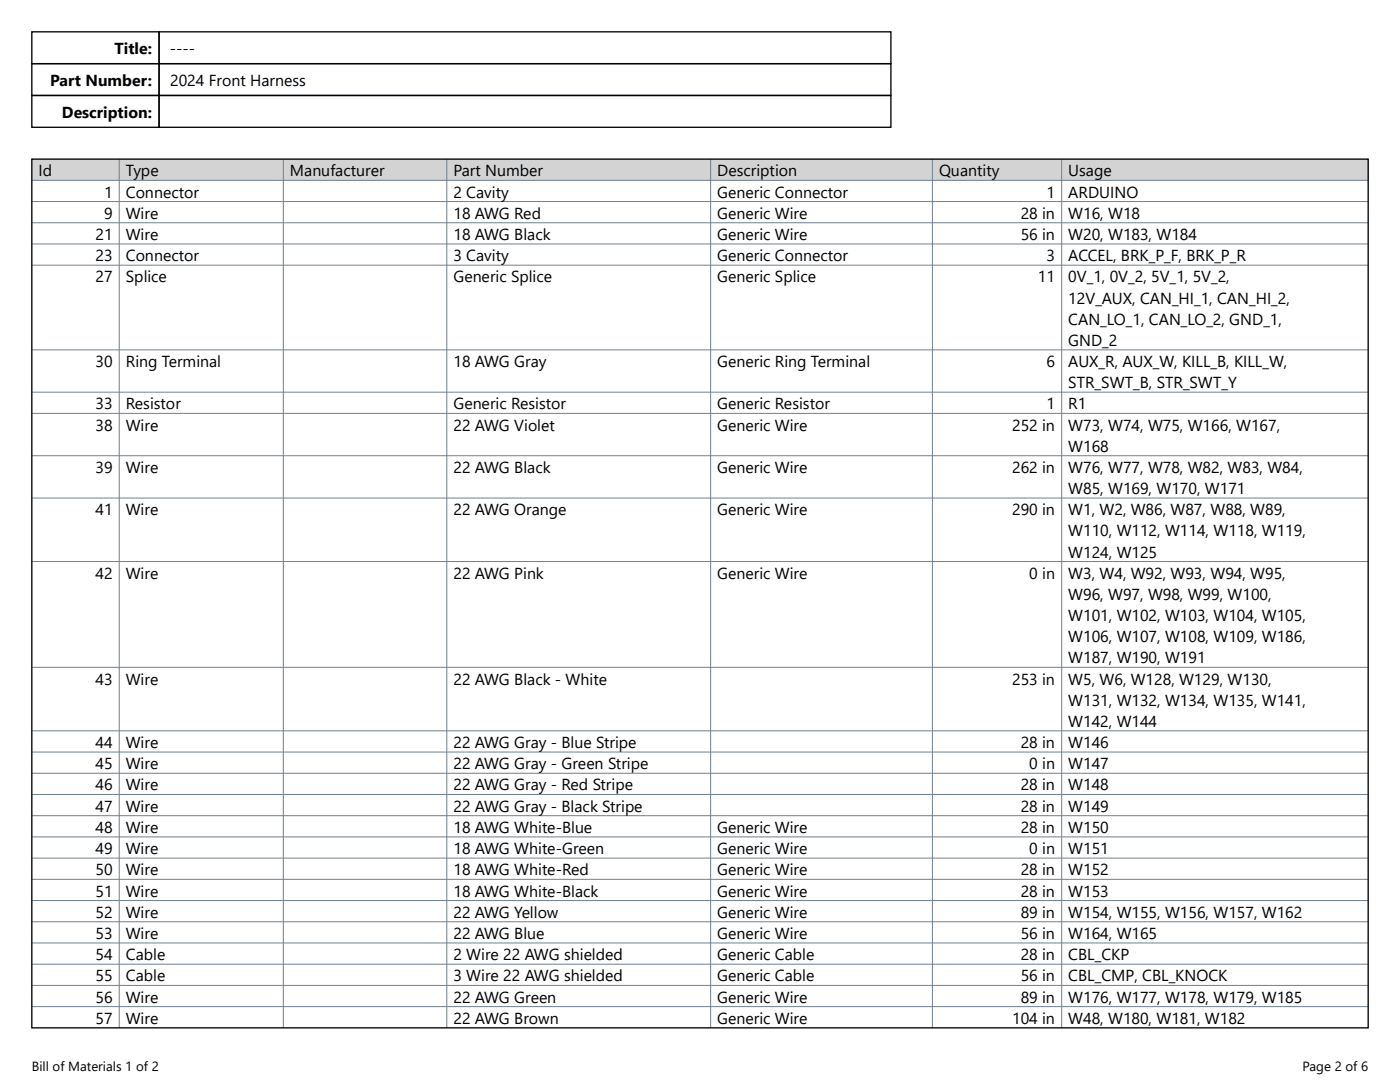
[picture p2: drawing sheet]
<svg xmlns="http://www.w3.org/2000/svg" width="279mm" height="216mm" viewBox="0 0 279 216" stroke-linecap="round" stroke-linejoin="round" font-family="sans-serif">
<defs><g id="words">
<g font-size="3.2">
<text x="22.9" y="10.8">Title:</text>
<text x="33.9" y="10.8">----</text>
<text x="10" y="17.2">Part Number:</text>
<text x="33.9" y="17.2">2024 Front Harness</text>
<text x="12.4" y="23.5">Description:</text>
<text x="7.7" y="35.2">Id</text>
<text x="25.1" y="35.2">Type</text>
<text x="57.9" y="35.2">Manufacturer</text>
<text x="90.5" y="35.2">Part Number</text>
<text x="143.1" y="35.2">Description</text>
<text x="187.4" y="35.2">Quantity</text>
<text x="213.2" y="35.2">Usage</text>
<text x="20.8" y="39.4">1</text>
<text x="25.1" y="39.4">Connector</text>
<text x="90.5" y="39.4">2 Cavity</text>
<text x="143.1" y="39.4">Generic Connector</text>
<text x="208.8" y="39.4">1</text>
<text x="213.2" y="39.4">ARDUINO</text>
<text x="19.1" y="47.9">21</text>
<text x="20.8" y="43.6">9</text>
<text x="25.1" y="43.6">Wire</text>
<text x="25.1" y="47.9">Wire</text>
<text x="90.5" y="43.6">18 AWG Red</text>
<text x="90.5" y="47.9">18 AWG Black</text>
<text x="143.1" y="43.6">Generic Wire</text>
<text x="143.1" y="47.9">Generic Wire</text>
<text x="203.7" y="43.6">28 in</text>
<text x="203.7" y="47.9">56 in</text>
<text x="213.2" y="43.6">W16, W18</text>
<text x="213.2" y="47.9">W20, W183, W184</text>
<text x="19.1" y="52.1">23</text>
<text x="25.1" y="52.1">Connector</text>
<text x="90.5" y="52.1">3 Cavity</text>
<text x="143.1" y="52.1">Generic Connector</text>
<text x="208.8" y="52.1">3</text>
<text x="213.2" y="52.1">ACCEL, BRK_P_F, BRK_P_R</text>
<text x="19.1" y="56.3">27</text>
<text x="25.1" y="56.3">Splice</text>
<text x="90.5" y="56.3">Generic Splice</text>
<text x="143.1" y="56.3">Generic Splice</text>
<text x="207.1" y="56.3">11</text>
<text x="213.2" y="56.3">0V_1, 0V_2, 5V_1, 5V_2,</text>
<text x="213.2" y="60.6">12V_AUX, CAN_HI_1, CAN_HI_2,</text>
<text x="213.2" y="64.8">CAN_LO_1, CAN_LO_2, GND_1,</text>
<text x="213.2" y="69">GND_2</text>
<text x="19.1" y="73.2">30</text>
<text x="25.1" y="73.2">Ring Terminal</text>
<text x="90.5" y="73.2">18 AWG Gray</text>
<text x="143.1" y="73.2">Generic Ring Terminal</text>
<text x="208.8" y="73.2">6</text>
<text x="213.2" y="73.2">AUX_R, AUX_W, KILL_B, KILL_W,</text>
<text x="213.2" y="77.5">STR_SWT_B, STR_SWT_Y</text>
<text x="19.1" y="81.7">33</text>
<text x="25.1" y="81.7">Resistor</text>
<text x="90.5" y="81.7">Generic Resistor</text>
<text x="143.1" y="81.7">Generic Resistor</text>
<text x="208.8" y="81.7">1</text>
<text x="213.2" y="81.7">R1</text>
<text x="19.1" y="85.9">38</text>
<text x="25.1" y="85.9">Wire</text>
<text x="90.5" y="85.9">22 AWG Violet</text>
<text x="143.1" y="85.9">Generic Wire</text>
<text x="202" y="85.9">252 in</text>
<text x="213.2" y="85.9">W73, W74, W75, W166, W167,</text>
<text x="19.1" y="94.4">39</text>
<text x="25.1" y="94.4">Wire</text>
<text x="90.5" y="94.4">22 AWG Black</text>
<text x="143.1" y="94.4">Generic Wire</text>
<text x="202" y="94.4">262 in</text>
<text x="213.2" y="90.1">W168</text>
<text x="213.2" y="94.4">W76, W77, W78, W82, W83, W84,</text>
<text x="213.2" y="98.6">W85, W169, W170, W171</text>
<text x="19.1" y="102.8">41</text>
<text x="25.1" y="102.8">Wire</text>
<text x="90.5" y="102.8">22 AWG Orange</text>
<text x="143.1" y="102.8">Generic Wire</text>
<text x="202" y="102.8">290 in</text>
<text x="213.2" y="102.8">W1, W2, W86, W87, W88, W89,</text>
<text x="213.2" y="107">W110, W112, W114, W118, W119,</text>
<text x="213.2" y="111.2">W124, W125</text>
<text x="19.1" y="115.5">42</text>
<text x="25.1" y="115.5">Wire</text>
<text x="90.5" y="115.5">22 AWG Pink</text>
<text x="143.1" y="115.5">Generic Wire</text>
<text x="205.4" y="115.5">0 in</text>
<text x="213.2" y="115.5">W3, W4, W92, W93, W94, W95,</text>
<text x="213.2" y="119.7">W96, W97, W98, W99, W100,</text>
<text x="213.2" y="123.9">W101, W102, W103, W104, W105,</text>
<text x="213.2" y="128.1">W106, W107, W108, W109, W186,</text>
<text x="19.1" y="136.6">43</text>
<text x="25.1" y="136.6">Wire</text>
<text x="90.5" y="136.6">22 AWG Black - White</text>
<text x="202" y="136.6">253 in</text>
<text x="213.2" y="132.4">W187, W190, W191</text>
<text x="213.2" y="136.6">W5, W6, W128, W129, W130,</text>
<text x="213.2" y="140.8">W131, W132, W134, W135, W141,</text>
<text x="19.1" y="149.3">44</text>
<text x="25.1" y="149.3">Wire</text>
<text x="90.5" y="149.3">22 AWG Gray - Blue Stripe</text>
<text x="203.7" y="149.3">28 in</text>
<text x="213.2" y="145">W142, W144</text>
<text x="213.2" y="149.3">W146</text>
<text x="19.1" y="153.5">45</text>
<text x="25.1" y="153.5">Wire</text>
<text x="90.5" y="153.5">22 AWG Gray - Green Stripe</text>
<text x="205.4" y="153.5">0 in</text>
<text x="213.2" y="153.5">W147</text>
<text x="19.1" y="157.7">46</text>
<text x="19.1" y="162">47</text>
<text x="25.1" y="157.7">Wire</text>
<text x="25.1" y="162">Wire</text>
<text x="90.5" y="157.7">22 AWG Gray - Red Stripe</text>
<text x="90.5" y="162">22 AWG Gray - Black Stripe</text>
<text x="203.7" y="157.7">28 in</text>
<text x="203.7" y="162">28 in</text>
<text x="213.2" y="157.7">W148</text>
<text x="213.2" y="162">W149</text>
<text x="19.1" y="166.2">48</text>
<text x="25.1" y="166.2">Wire</text>
<text x="90.5" y="166.2">18 AWG White-Blue</text>
<text x="143.1" y="166.2">Generic Wire</text>
<text x="203.7" y="166.2">28 in</text>
<text x="213.2" y="166.2">W150</text>
<text x="19.1" y="170.4">49</text>
<text x="25.1" y="170.4">Wire</text>
<text x="90.5" y="170.4">18 AWG White-Green</text>
<text x="143.1" y="170.4">Generic Wire</text>
<text x="205.4" y="170.4">0 in</text>
<text x="213.2" y="170.4">W151</text>
<text x="19.1" y="174.7">50</text>
<text x="19.1" y="178.9">51</text>
<text x="25.1" y="174.7">Wire</text>
<text x="25.1" y="178.9">Wire</text>
<text x="90.5" y="174.7">18 AWG White-Red</text>
<text x="90.5" y="178.9">18 AWG White-Black</text>
<text x="143.1" y="174.7">Generic Wire</text>
<text x="143.1" y="178.9">Generic Wire</text>
<text x="203.7" y="174.7">28 in</text>
<text x="203.7" y="178.9">28 in</text>
<text x="213.2" y="174.7">W152</text>
<text x="213.2" y="178.9">W153</text>
<text x="19.1" y="183.1">52</text>
<text x="25.1" y="183.1">Wire</text>
<text x="90.5" y="183.1">22 AWG Yellow</text>
<text x="143.1" y="183.1">Generic Wire</text>
<text x="203.7" y="183.1">89 in</text>
<text x="213.2" y="183.1">W154, W155, W156, W157, W162</text>
<text x="19.1" y="187.4">53</text>
<text x="19.1" y="191.6">54</text>
<text x="25.1" y="187.4">Wire</text>
<text x="25.1" y="191.6">Cable</text>
<text x="90.5" y="187.4">22 AWG Blue</text>
<text x="90.5" y="191.6">2 Wire 22 AWG shielded</text>
<text x="143.1" y="187.4">Generic Wire</text>
<text x="143.1" y="191.6">Generic Cable</text>
<text x="203.7" y="187.4">56 in</text>
<text x="203.7" y="191.6">28 in</text>
<text x="213.2" y="187.4">W164, W165</text>
<text x="213.2" y="191.6">CBL_CKP</text>
<text x="19.1" y="195.8">55</text>
<text x="25.1" y="195.8">Cable</text>
<text x="90.5" y="195.8">3 Wire 22 AWG shielded</text>
<text x="143.1" y="195.8">Generic Cable</text>
<text x="203.7" y="195.8">56 in</text>
<text x="213.2" y="195.8">CBL_CMP, CBL_KNOCK</text>
<text x="19.1" y="200.1">56</text>
<text x="25.1" y="200.1">Wire</text>
<text x="90.5" y="200.1">22 AWG Green</text>
<text x="143.1" y="200.1">Generic Wire</text>
<text x="203.7" y="200.1">89 in</text>
<text x="213.2" y="200.1">W176, W177, W178, W179, W185</text>
<text x="19.1" y="204.3">57</text>
<text x="25.1" y="204.3">Wire</text>
<text x="90.5" y="204.3">22 AWG Brown</text>
<text x="143.1" y="204.3">Generic Wire</text>
<text x="202" y="204.3">104 in</text>
<text x="213.2" y="204.3">W48, W180, W181, W182</text>
</g>
<g font-size="2.6">
<text x="6.3" y="213.7">Bill of Materials 1 of 2</text>
<text x="260" y="213.7">Page 2 of 6</text>
</g>
</g></defs>
<path d="M6.3 31.8h266.8v4.2h-266.8z" fill-rule="evenodd" fill="#d3d3d3"/>
<g fill="none" stroke="#708090" stroke-width=".2">
<path d="M6.3 36h266.8M23.8 31.8v173.3M56.5 31.8v173.3M89.2 31.8v173.3M141.8 31.8v173.3M186.1 31.8v173.3M211.9 31.8v173.3M6.3 40.2h266.8M6.3 44.5h266.8M6.3 48.7h266.8M6.3 52.9h266.8M6.3 69.8h266.8"/>
<path d="M6.3 78.3h266.8M6.3 82.5h266.8M6.3 90.9h266.8M6.3 99.4h266.8M6.3 112h266.8M6.3 133.2h266.8M6.3 145.8h266.8M6.3 150.1h266.8M6.3 154.3h266.8M6.3 158.5h266.8M6.3 162.8h266.8M6.3 167h266.8"/>
<path d="M6.3 171.2h266.8M6.3 175.5h266.8M6.3 179.7h266.8M6.3 183.9h266.8M6.3 188.2h266.8M6.3 192.4h266.8M6.3 196.6h266.8M6.3 200.9h266.8"/>
</g>
<path d="M6.3 12.7h25.4v6.4h-25.4zM6.3 6.4h25.4v6.3h-25.4zM6.3 19h25.4v6.4h-25.4zM31.8 6.4h146v6.3h-146zM31.8 12.7h146v6.4h-146zM31.8 19h146v6.4h-146zM6.3 31.8h266.8v173.3h-266.8z" fill="none" stroke="#000" stroke-width=".26"/>
<use href="#words"/>
</svg>
